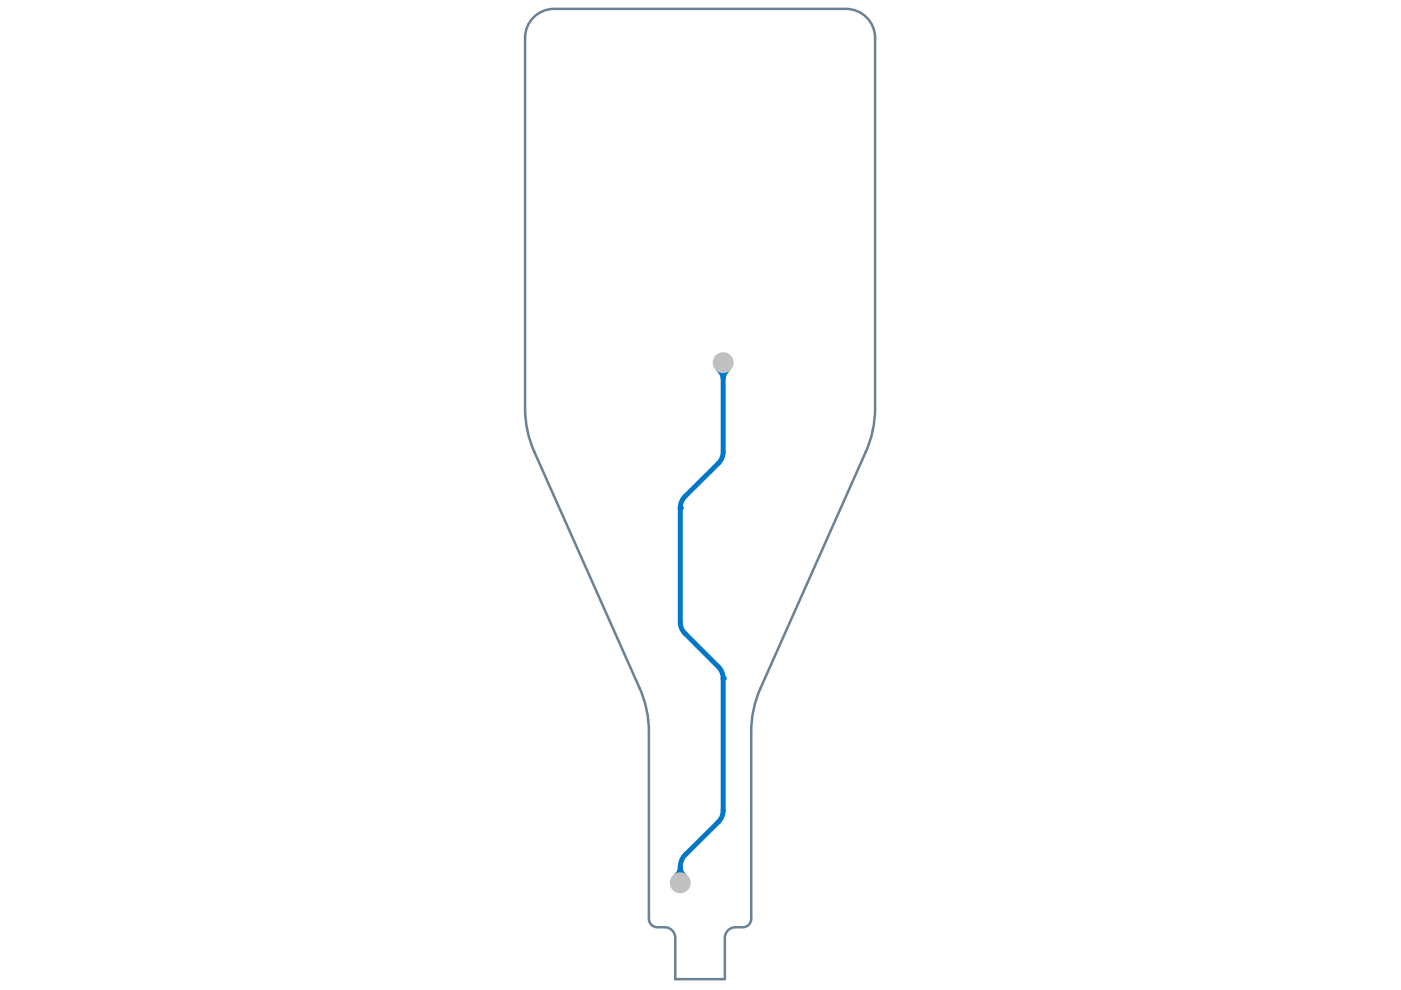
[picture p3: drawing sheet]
<svg xmlns="http://www.w3.org/2000/svg" width="297mm" height="210mm" viewBox="0 0 297 210" stroke-linecap="round" stroke-linejoin="round" font-family="sans-serif">
<path d="M113.1 3.7a6.1 6.1 0 0 1 4.4-1.8h61.9a6.1 6.1 0 0 1 6.1 6.1v78.6a22.7 22.7 0 0 1-1.9 9.2l-22.4 50.1a22.7 22.7 0 0 0-1.9 9.3v39.6a1.75 1.75 0 0 1-1.8 1.8 3.2 3.2 0 0 0-3.5 1.1l-.3 1.2v8.7h-10.5v-8.7a2.27 2.27 0 0 0-2.3-2.3 2.73 2.73 0 0 1-3.1-.9l-.2-.9v-39.6a22.7 22.7 0 0 0-2-9.3l-22.3-50.1a22.7 22.7 0 0 1-2-9.2v-78.6a6.1 6.1 0 0 1 1.8-4.3z" fill="none" stroke="#698295" stroke-width=".53"/>
<g fill="#0077c8">
<path d="M143.7 183.8h1.1l.2 .9 .6 .7h-2.7l.6-.7z"/>
<path d="M151.8 78.5h3.1a2.81 2.81 0 0 0-1 1.9h-1.1l-.3-.9z"/>
<circle cx="153.3" cy="143.8" r=".52"/>
</g>
<path d="M152.3 98.2l-7 7M144.2 107.7h.1M145.2 134.3l7.1 7.1M153.3 143.8v28M152.3 174.3l-7 6.9M144.2 183.8v3.4" fill="none" stroke="#0077c8" stroke-width="1"/>
<g fill="#0077c8">
<circle cx="153.3" cy="143.8" r=".52"/>
<circle cx="144.2" cy="107.7" r=".52"/>
</g>
<path d="M153.3 77.2v18.6M144.2 107.7v24.3" fill="none" stroke="#0077c8" stroke-width="1"/>
<circle cx="144.2" cy="107.7" r=".52" fill="#0077c8"/>
<path d="M153.3 76.9v.3M153.3 95.8l-.2 1.3-.8 1.1M145.3 105.2l-.8 1.2-.3 1.3M144.2 132l.2 1 .8 1.3M152.3 141.4l.8 1.1 .2 1.3M153.3 171.8l-.2 1.3-.8 1.2M145.3 181.2l-.8 1.2-.3 1.4" fill="none" stroke="#0077c8" stroke-width="1"/>
<g fill="#c0c0c0">
<circle cx="144.2" cy="187.2" r="2.22"/>
<circle cx="153.3" cy="76.9" r="2.22"/>
</g>
</svg>
